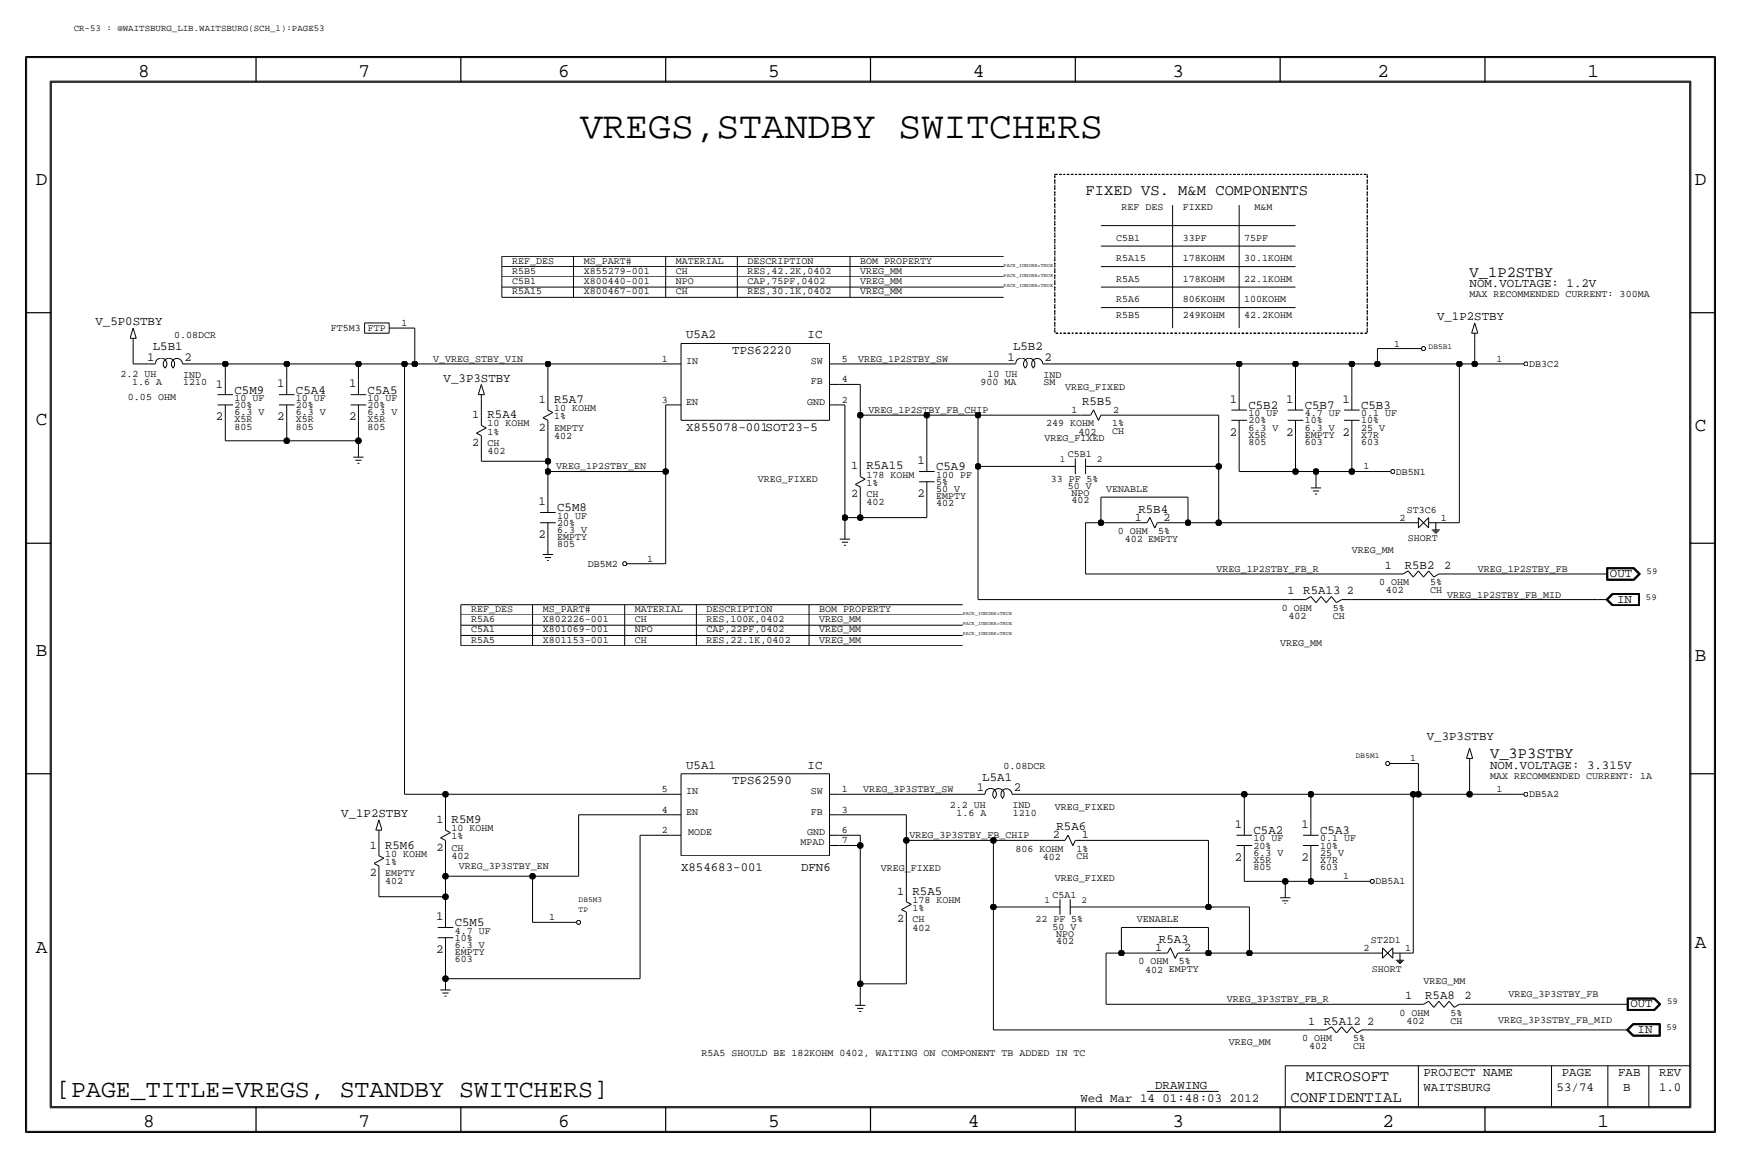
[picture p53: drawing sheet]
<svg xmlns="http://www.w3.org/2000/svg" width="432mm" height="287mm" viewBox="0 0 432 287" stroke-linecap="round" stroke-linejoin="round" font-family="sans-serif">
<defs><g id="words">
<text font-size="9.4" x="143.9" y="34.2">VREGS,STANDBY SWITCHERS</text>
<text font-size="6.2" x="14" y="271.8">[PAGE_TITLE=VREGS, STANDBY SWITCHERS]</text>
<g font-size="4.8">
<text x="34.3" y="19.1">8</text>
<text x="88.9" y="19.1">7</text>
<text x="138.4" y="19.1">6</text>
<text x="190.5" y="19.1">5</text>
<text x="241.3" y="19.1">4</text>
<text x="290.8" y="19.1">3</text>
<text x="341.6" y="19.1">2</text>
<text x="393.7" y="19.1">1</text>
<text x="8.9" y="45.8">D</text>
<text x="420.4" y="45.8">D</text>
<text x="8.9" y="105.5">C</text>
<text x="420.4" y="106.7">C</text>
<text x="8.9" y="162.6">B</text>
<text x="420.4" y="163.9">B</text>
<text x="8.9" y="236.3">A</text>
<text x="420.4" y="235">A</text>
<text x="35.5" y="279.4">8</text>
<text x="88.9" y="279.4">7</text>
<text x="138.4" y="279.4">6</text>
<text x="190.5" y="279.4">5</text>
<text x="240" y="279.4">4</text>
<text x="290.8" y="279.4">3</text>
<text x="342.9" y="279.4">2</text>
<text x="396.2" y="279.4">1</text>
</g>
<g font-size="3.8">
<text x="269.2" y="48.3">FIXED VS. M&amp;M COMPONENTS</text>
<text x="364.5" y="68.6">V_1P2STBY</text>
<text x="369.6" y="188">V_3P3STBY</text>
<text x="323.9" y="268">MICROSOFT</text>
<text x="320" y="273.1">CONFIDENTIAL</text>
</g>
<g font-size="3.1">
<text x="364.5" y="71.2">NOM.VOLTAGE: 1.2V</text>
<text x="23.7" y="80.7">V_5P0STBY</text>
<text x="170.2" y="83.9">U5A2</text>
<text x="200.3" y="83.9">IC</text>
<text x="356.4" y="79.4">V_1P2STBY</text>
<text x="36.5" y="89.5">1</text>
<text x="37.9" y="86.8">L5B1</text>
<text x="45.7" y="89.5">2</text>
<text x="181.6" y="87.7">TPS62220</text>
<text x="249.9" y="89.5">1</text>
<text x="251.3" y="86.8">L5B2</text>
<text x="259.1" y="89.5">2</text>
<text x="110" y="94.6">V_3P3STBY</text>
<text x="53.5" y="96.1">1</text>
<text x="58.2" y="97.6">C5M9</text>
<text x="68.8" y="96.1">1</text>
<text x="73.4" y="97.6">C5A4</text>
<text x="86.6" y="96.1">1</text>
<text x="91.2" y="97.6">C5A5</text>
<text x="137.4" y="99.9">R5A7</text>
<text x="268.4" y="100.4">R5B5</text>
<text x="305" y="99.9">1</text>
<text x="309.6" y="101.4">C5B2</text>
<text x="319" y="99.9">1</text>
<text x="323.6" y="101.4">C5B7</text>
<text x="332.9" y="99.9">1</text>
<text x="337.6" y="101.4">C5B3</text>
<text x="53.5" y="104.2">2</text>
<text x="68.8" y="104.2">2</text>
<text x="86.6" y="104.2">2</text>
<text x="120.9" y="103.7">R5A4</text>
<text x="170.2" y="106.7">X855078-001SOT23-5</text>
<text x="332.9" y="108">2</text>
<text x="305" y="108">2</text>
<text x="319" y="108">2</text>
<text x="214.9" y="116.4">R5A15</text>
<text x="227.5" y="115.1">1</text>
<text x="232.2" y="116.6">C5A9</text>
<text x="133.6" y="125.3">1</text>
<text x="227.5" y="123.2">2</text>
<text x="138.2" y="126.8">C5M8</text>
<text x="282.3" y="127.1">R5B4</text>
<text x="133.6" y="133.4">2</text>
<text x="348.4" y="141">R5B2</text>
<text x="399.3" y="143.1">OUT</text>
<text x="401.1" y="149.4">IN</text>
<text x="353.9" y="183.5">V_3P3STBY</text>
<text x="170.2" y="190.6">U5A1</text>
<text x="200.3" y="190.6">IC</text>
<text x="369.6" y="190.6">NOM.VOLTAGE: 3.315V</text>
<text x="181.6" y="194.4">TPS62590</text>
<text x="242.3" y="196.1">1</text>
<text x="243.6" y="193.5">L5A1</text>
<text x="251.5" y="196.1">2</text>
<text x="84.6" y="202.6">V_1P2STBY</text>
<text x="112" y="204">R5M9</text>
<text x="262" y="205.8">R5A6</text>
<text x="306.3" y="205.3">1</text>
<text x="310.9" y="206.8">C5A2</text>
<text x="322.8" y="205.3">1</text>
<text x="327.4" y="206.8">C5A3</text>
<text x="95.5" y="210.4">R5M6</text>
<text x="168.9" y="216">X854683-001</text>
<text x="198.7" y="216">DFN6</text>
<text x="306.3" y="213.4">2</text>
<text x="322.8" y="213.4">2</text>
<text x="226.3" y="221.8">R5A5</text>
<text x="108.2" y="228.1">1</text>
<text x="112.8" y="229.7">C5M5</text>
<text x="287.4" y="233.7">R5A3</text>
<text x="108.2" y="236.3">2</text>
<text x="353.5" y="247.7">R5A8</text>
<text x="404.4" y="249.7">OUT</text>
<text x="406.1" y="256.1">IN</text>
<text x="353.1" y="266.8">PROJECT NAME</text>
<text x="387.3" y="266.8">PAGE</text>
<text x="401.3" y="266.8">FAB</text>
<text x="411.5" y="266.8">REV</text>
<text x="268" y="273.1">Wed Mar 14 01:48:03 2012</text>
<text x="286.5" y="270.1">DRAWING</text>
<text x="353.1" y="270.6">WAITSBURG</text>
<text x="386.1" y="270.6">53/74</text>
<text x="402.6" y="270.6">B</text>
<text x="411.5" y="270.6">1.0</text>
</g>
<g font-size="2.9">
<text x="133.7" y="99.9">1</text>
<text x="117.1" y="103.7">1</text>
<text x="133.7" y="106.7">2</text>
<text x="117.1" y="110.5">2</text>
<text x="211.1" y="116.4">1</text>
<text x="211.1" y="123.2">2</text>
<text x="281.4" y="129.1">1</text>
<text x="288.6" y="129.1">2</text>
<text x="343.5" y="141">1</text>
<text x="358.1" y="141">2</text>
<text x="319.3" y="147.4">1 R5A13</text>
<text x="334" y="147.4">2</text>
<text x="108.3" y="204">1</text>
<text x="261.1" y="207.8">2</text>
<text x="268.3" y="207.8">1</text>
<text x="91.7" y="210.4">1</text>
<text x="108.3" y="210.9">2</text>
<text x="91.7" y="217.2">2</text>
<text x="222.6" y="221.8">1</text>
<text x="222.6" y="228.7">2</text>
<text x="286.5" y="235.8">1</text>
<text x="293.7" y="235.8">2</text>
<text x="348.5" y="247.7">1</text>
<text x="363.2" y="247.7">2</text>
<text x="324.4" y="254.1">1 R5A12</text>
<text x="339.1" y="254.1">2</text>
</g>
<g font-size="2.5">
<text x="278.1" y="52.1">REF DES</text>
<text x="293.4" y="52.1">FIXED</text>
<text x="311.1" y="52.1">M&amp;M</text>
<text x="276.9" y="59.7">C5B1</text>
<text x="293.4" y="59.7">33PF</text>
<text x="308.6" y="59.7">75PF</text>
<text x="127" y="65.3">REF_DES</text>
<text x="144.8" y="65.3">MS_PART#</text>
<text x="167.6" y="65.3">MATERIAL</text>
<text x="185.4" y="65.3">DESCRIPTION</text>
<text x="213.4" y="65.3">BOM PROPERTY</text>
<text x="276.9" y="64.8">R5A15</text>
<text x="293.4" y="64.8">178KOHM</text>
<text x="308.6" y="64.8">30.1KOHM</text>
<text x="127" y="70.4">C5B1</text>
<text x="127" y="67.9">R5B5</text>
<text x="144.8" y="70.4">X800440-001</text>
<text x="144.8" y="67.9">X855279-001</text>
<text x="167.6" y="70.4">NPO</text>
<text x="167.6" y="67.9">CH</text>
<text x="185.4" y="70.4">CAP,75PF,0402</text>
<text x="185.4" y="67.9">RES,42.2K,0402</text>
<text x="213.4" y="67.9">VREG_MM</text>
<text x="213.4" y="70.4">VREG_MM</text>
<text x="276.9" y="69.9">R5A5</text>
<text x="293.4" y="69.9">178KOHM</text>
<text x="308.6" y="69.9">22.1KOHM</text>
<text x="127" y="72.9">R5A15</text>
<text x="144.8" y="72.9">X800467-001</text>
<text x="167.6" y="72.9">CH</text>
<text x="185.4" y="72.9">RES,30.1K,0402</text>
<text x="213.4" y="72.9">VREG_MM</text>
<text x="276.9" y="75">R5A6</text>
<text x="293.4" y="75">806KOHM</text>
<text x="308.6" y="75">100KOHM</text>
<text x="364.5" y="73.7">MAX RECOMMENDED CURRENT: 300MA</text>
<text x="43.2" y="83.9">0.08DCR</text>
<text x="82" y="82.1">FT5M3</text>
<text x="91.2" y="82.1">FTP</text>
<text x="99.6" y="80.8">1</text>
<text x="276.9" y="78.8">R5B5</text>
<text x="293.4" y="78.8">249KOHM</text>
<text x="308.6" y="78.8">42.2KOHM</text>
<text x="107.4" y="89.7">V_VREG_STBY_VIN</text>
<text x="164.2" y="89.7">1</text>
<text x="208.8" y="89.7">5</text>
<text x="212.9" y="89.7">VREG_1P2STBY_SW</text>
<text x="345.8" y="85.9">1</text>
<text x="371.2" y="89.7">1</text>
<text x="29.9" y="93.5">2.2 UH</text>
<text x="32.8" y="95.6">1.6 A</text>
<text x="45.4" y="93.6">IND</text>
<text x="45.5" y="95.6">1210</text>
<text x="170.2" y="90.2">IN</text>
<text x="201.1" y="95.3">FB</text>
<text x="201.1" y="90.2">SW</text>
<text x="208.8" y="94.8">4</text>
<text x="243.2" y="95.6">900 MA</text>
<text x="244.9" y="93.5">10 UH</text>
<text x="258.8" y="93.6">IND</text>
<text x="258.8" y="95.6">SM</text>
<text x="379.2" y="91">DB3C2</text>
<text x="31.7" y="99.1">0.05 OHM</text>
<text x="58.2" y="101.1">20%</text>
<text x="58.2" y="99.4">10 UF</text>
<text x="73.4" y="101.1">20%</text>
<text x="73.4" y="99.4">10 UF</text>
<text x="91.2" y="101.1">20%</text>
<text x="91.2" y="99.4">10 UF</text>
<text x="137.4" y="101.9">10 KOHM</text>
<text x="164.2" y="99.9">3</text>
<text x="170.2" y="100.4">EN</text>
<text x="200.2" y="100.4">GND</text>
<text x="208.8" y="99.9">2</text>
<text x="264.2" y="96.6">VREG_FIXED</text>
<text x="58.2" y="104.7">X5R</text>
<text x="58.2" y="106.5">805</text>
<text x="58.2" y="102.9">6.3 V</text>
<text x="73.4" y="104.7">X5R</text>
<text x="73.4" y="102.9">6.3 V</text>
<text x="73.4" y="106.5">805</text>
<text x="91.2" y="102.9">6.3 V</text>
<text x="91.2" y="104.7">X5R</text>
<text x="91.2" y="106.5">805</text>
<text x="120.9" y="107.7">1%</text>
<text x="120.9" y="105.7">10 KOHM</text>
<text x="137.4" y="106.7">EMPTY</text>
<text x="137.4" y="103.9">1%</text>
<text x="215.4" y="102.4">VREG_1P2STBY_FB_CHIP</text>
<text x="259.5" y="105.7">249 KOHM</text>
<text x="265.8" y="102.4">1</text>
<text x="267.5" y="107.7">402</text>
<text x="275.8" y="105.7">1%</text>
<text x="275.8" y="107.6">CH</text>
<text x="276.1" y="102.4">2</text>
<text x="309.6" y="103.2">10 UF</text>
<text x="309.6" y="105">20%</text>
<text x="309.6" y="106.7">6.3 V</text>
<text x="323.6" y="106.7">6.3 V</text>
<text x="323.6" y="103.2">4.7 UF</text>
<text x="323.6" y="105">10%</text>
<text x="337.6" y="103.2">0.1 UF</text>
<text x="337.6" y="106.7">25 V</text>
<text x="337.6" y="105">10%</text>
<text x="120.9" y="110.5">CH</text>
<text x="120.9" y="112.6">402</text>
<text x="137.4" y="108.8">402</text>
<text x="259.1" y="109.3">VREG_FIXED</text>
<text x="264.9" y="113.3">C5B1</text>
<text x="309.6" y="108.5">X5R</text>
<text x="309.6" y="110.3">805</text>
<text x="323.6" y="108.5">EMPTY</text>
<text x="323.6" y="110.3">603</text>
<text x="337.6" y="110.3">603</text>
<text x="337.6" y="108.5">X7R</text>
<text x="137.9" y="116.4">VREG_1P2STBY_EN</text>
<text x="188" y="119.4">VREG_FIXED</text>
<text x="214.9" y="118.4">178 KOHM</text>
<text x="232.2" y="118.4">100 PF</text>
<text x="260.6" y="119.4">33 PF 5%</text>
<text x="338.2" y="116.4">1</text>
<text x="346.2" y="117.7">DB5N1</text>
<text x="214.9" y="120.4">1%</text>
<text x="214.9" y="123.2">CH</text>
<text x="214.9" y="125.3">402</text>
<text x="232.2" y="122">50 V</text>
<text x="232.2" y="120.2">5%</text>
<text x="232.2" y="123.7">EMPTY</text>
<text x="232.2" y="125.5">402</text>
<text x="264.9" y="121.2">50 V</text>
<text x="265.7" y="123">NPO</text>
<text x="265.7" y="124.8">402</text>
<text x="274.3" y="122">VENABLE</text>
<text x="138.2" y="130.4">20%</text>
<text x="138.2" y="128.6">10 UF</text>
<text x="347.1" y="129.1">2</text>
<text x="348.9" y="127.1">ST3C6</text>
<text x="357.4" y="129.1">1</text>
<text x="138.2" y="133.9">EMPTY</text>
<text x="138.2" y="135.7">805</text>
<text x="138.2" y="132.1">6.3 V</text>
<text x="277.3" y="132.4">0 OHM</text>
<text x="278.9" y="134.4">402 EMPTY</text>
<text x="287.3" y="132.4">5%</text>
<text x="335.3" y="137.2">VREG_MM</text>
<text x="349.1" y="134.2">SHORT</text>
<text x="145.8" y="140.5">DB5M2</text>
<text x="160.5" y="139.2">1</text>
<text x="301.8" y="141.8">VREG_1P2STBY_FB_R</text>
<text x="366.5" y="141.8">VREG_1P2STBY_FB</text>
<text x="342" y="145.1">0 OHM</text>
<text x="343.7" y="147.1">402</text>
<text x="354.7" y="147.1">CH</text>
<text x="354.7" y="145.1">5%</text>
<text x="358.9" y="148.1">VREG_1P2STBY_FB_MID</text>
<text x="116.8" y="154.2">R5A6</text>
<text x="116.8" y="151.7">REF_DES</text>
<text x="134.6" y="154.2">X802226-001</text>
<text x="134.6" y="151.7">MS_PART#</text>
<text x="157.5" y="154.2">CH</text>
<text x="157.5" y="151.7">MATERIAL</text>
<text x="175.3" y="154.2">RES,100K,0402</text>
<text x="175.3" y="151.7">DESCRIPTION</text>
<text x="203.2" y="151.7">BOM PROPERTY</text>
<text x="203.2" y="154.2">VREG_MM</text>
<text x="317.9" y="151.4">0 OHM</text>
<text x="319.6" y="153.5">402</text>
<text x="330.6" y="151.4">5%</text>
<text x="330.6" y="153.5">CH</text>
<text x="116.8" y="156.8">C5A1</text>
<text x="116.8" y="159.3">R5A5</text>
<text x="134.6" y="156.8">X801069-001</text>
<text x="134.6" y="159.3">X801153-001</text>
<text x="157.5" y="156.8">NPO</text>
<text x="157.5" y="159.3">CH</text>
<text x="175.3" y="156.8">CAP,22PF,0402</text>
<text x="175.3" y="159.3">RES,22.1K,0402</text>
<text x="203.2" y="156.8">VREG_MM</text>
<text x="203.2" y="159.3">VREG_MM</text>
<text x="317.5" y="160.1">VREG_MM</text>
<text x="248.9" y="190.6">0.08DCR</text>
<text x="349.8" y="188.8">1</text>
<text x="164.2" y="196.4">5</text>
<text x="170.2" y="196.9">IN</text>
<text x="201.1" y="196.9">SW</text>
<text x="208.8" y="196.4">1</text>
<text x="214.1" y="196.4">VREG_3P3STBY_SW</text>
<text x="369.6" y="193.1">MAX RECOMMENDED CURRENT: 1A</text>
<text x="371.2" y="196.4">1</text>
<text x="379.2" y="197.7">DB5A2</text>
<text x="164.2" y="201.5">4</text>
<text x="170.2" y="202">EN</text>
<text x="201.1" y="202">FB</text>
<text x="208.8" y="201.5">3</text>
<text x="235.6" y="200.2">2.2 UH</text>
<text x="237.2" y="202.2">1.6 A</text>
<text x="251.2" y="200.3">IND</text>
<text x="251.2" y="202.2">1210</text>
<text x="261.6" y="200.7">VREG_FIXED</text>
<text x="112" y="208.1">1%</text>
<text x="112" y="206">10 KOHM</text>
<text x="164.2" y="206.6">2</text>
<text x="170.7" y="207.1">MODE</text>
<text x="198.5" y="209.6">MPAD</text>
<text x="200.2" y="207.1">GND</text>
<text x="208.8" y="209.1">7</text>
<text x="208.8" y="206.6">6</text>
<text x="225.6" y="207.8">VREG_3P3STBY_FB_CHIP</text>
<text x="310.9" y="208.6">10 UF</text>
<text x="327.4" y="208.6">0.1 UF</text>
<text x="95.5" y="214.4">1%</text>
<text x="95.5" y="212.4">10 KOHM</text>
<text x="112" y="210.9">CH</text>
<text x="112" y="212.9">402</text>
<text x="113.8" y="215.4">VREG_3P3STBY_EN</text>
<text x="218.4" y="216">VREG_FIXED</text>
<text x="251.9" y="211.1">806 KOHM</text>
<text x="258.6" y="213.2">402</text>
<text x="267" y="213.1">CH</text>
<text x="267" y="211.1">1%</text>
<text x="310.9" y="215.7">805</text>
<text x="310.9" y="213.9">X5R</text>
<text x="310.9" y="212.1">6.3 V</text>
<text x="310.9" y="210.4">20%</text>
<text x="327.4" y="213.9">X7R</text>
<text x="327.4" y="215.7">603</text>
<text x="327.4" y="210.4">10%</text>
<text x="327.4" y="212.1">25 V</text>
<text x="95.5" y="219.3">402</text>
<text x="95.5" y="217.2">EMPTY</text>
<text x="261.6" y="218.5">VREG_FIXED</text>
<text x="333.1" y="218">1</text>
<text x="341.1" y="219.3">DB5A1</text>
<text x="226.3" y="223.8">178 KOHM</text>
<text x="226.3" y="225.9">1%</text>
<text x="261.1" y="222.6">C5A1</text>
<text x="112.8" y="233.2">10%</text>
<text x="112.8" y="231.4">4.7 UF</text>
<text x="136.2" y="228.1">1</text>
<text x="226.3" y="228.7">CH</text>
<text x="226.3" y="230.7">402</text>
<text x="256.8" y="228.7">22 PF 5%</text>
<text x="261.1" y="230.4">50 V</text>
<text x="261.9" y="232.2">NPO</text>
<text x="261.9" y="234">402</text>
<text x="281.9" y="228.7">VENABLE</text>
<text x="340" y="233.7">ST2D1</text>
<text x="112.8" y="236.8">EMPTY</text>
<text x="112.8" y="238.6">603</text>
<text x="112.8" y="235">6.3 V</text>
<text x="282.3" y="239.1">0 OHM</text>
<text x="292.4" y="239.1">5%</text>
<text x="338.2" y="235.8">2</text>
<text x="348.5" y="235.8">1</text>
<text x="284" y="241.1">402 EMPTY</text>
<text x="340.3" y="240.8">SHORT</text>
<text x="353.1" y="243.9">VREG_MM</text>
<text x="304.3" y="248.5">VREG_3P3STBY_FB_R</text>
<text x="347.1" y="251.8">0 OHM</text>
<text x="359.8" y="251.8">5%</text>
<text x="374.1" y="247.2">VREG_3P3STBY_FB</text>
<text x="348.8" y="253.8">402</text>
<text x="359.8" y="253.8">CH</text>
<text x="371.6" y="253.5">VREG_3P3STBY_FB_MID</text>
<text x="174" y="261.7">R5A5 SHOULD BE 182KOHM 0402, WAITING ON COMPONENT TB ADDED IN TC</text>
<text x="304.8" y="259.1">VREG_MM</text>
<text x="323" y="258.1">0 OHM</text>
<text x="324.7" y="260.1">402</text>
<text x="335.6" y="260.1">CH</text>
<text x="335.6" y="258.1">5%</text>
</g>
<g font-size="2.3">
<text x="18.3" y="7.7">CR-53 : @WAITSBURG_LIB.WAITSBURG(SCH_1):PAGE53</text>
<text x="262.8" y="114.6">1</text>
<text x="272" y="114.6">2</text>
<text x="408.4" y="142.3">59</text>
<text x="408.2" y="148.6">59</text>
<text x="259" y="223.8">1</text>
<text x="268.2" y="223.8">2</text>
<text x="413.5" y="249">59</text>
<text x="413.3" y="255.3">59</text>
</g>
<g font-size="2">
<text x="354.3" y="86.4">DB5B1</text>
<text x="336.3" y="188">DB5M1</text>
<text x="143.5" y="223.6">DB5M3</text>
<text x="143.5" y="226.1">TP</text>
</g>
<g font-size="1.3">
<text x="248.9" y="71.2">PACK_IGNORE=TRUE</text>
<text x="248.9" y="68.6">PACK_IGNORE=TRUE</text>
<text x="248.9" y="66.1">PACK_IGNORE=TRUE</text>
<text x="238.8" y="155">PACK_IGNORE=TRUE</text>
<text x="238.8" y="152.5">PACK_IGNORE=TRUE</text>
<text x="238.8" y="157.5">PACK_IGNORE=TRUE</text>
</g>
</g></defs>
<g fill="none" stroke="#000" stroke-width=".25">
<path d="M6.6 14.3h418.6zM6.6 14.3v266.2zM425.2 14.3v266.2zM12.4 20.1v254.5zM12.4 20.1h407zM419.4 20.1v254.5zM273 55.9h48.3zM290.8 50.9v30.4zM307.3 50.9v30.4zM124.5 63.6h124.4zM124.5 66.1h124.4zM124.5 63.6v2.5z"/>
<path d="M124.5 71.2v2.5zM124.5 73.7h124.4zM124.5 68.6v2.6zM124.5 71.2h124.4zM124.5 66.1v2.5zM124.5 68.6h124.4zM142.2 63.6v2.5zM142.2 71.2v2.5zM142.2 68.6v2.6zM142.2 66.1v2.5zM165.1 63.6v2.5zM165.1 71.2v2.5z"/>
<path d="M165.1 68.6v2.6zM165.1 66.1v2.5zM182.9 63.6v2.5zM182.9 71.2v2.5zM182.9 68.6v2.6zM182.9 66.1v2.5zM210.8 63.6v2.5zM210.8 71.2v2.5zM210.8 68.6v2.6zM210.8 66.1v2.5zM273 76.3h48.3zM273 71.2h48.3z"/>
<path d="M273 66.1h48.3zM273 61h48.3zM32.3 83.9h1.5zM33 83.9v1.2zM33 81.3l-.7 2.6zM33 81.3l.8 2.6zM33 85.1v5.1zM33 90.2h3.8zM36.8 90.2h1.8zM38.6 90.2a1.42 1.42 0 0 1 2-1.3 1.42 1.42 0 0 1 .3 2.4M40.9 91.2a1.42 1.42 0 0 1 0-2 1.42 1.42 0 0 1 2 0 1.42 1.42 0 0 1 0 2M45.3 90.2h1.7z"/>
<path d="M45.3 90.2a1.38 1.38 0 0 0-2-1.2 1.38 1.38 0 0 0-.3 2.3M47 90.2h8.9zM53.9 97.8h3.9zM55.9 90.2v3.8zM55.9 94v3.8zM55.9 90.2h15.2zM69.2 97.8h3.9zM71.1 94v3.8zM71.1 90.2h17.8zM71.1 90.2v3.8zM87 97.8h3.8zM88.9 90.2h11.4z"/>
<path d="M88.9 90.2v3.8zM88.9 94v3.8zM90.4 82.6h6.1zM90.4 80.1v2.5zM90.4 80.1h6.1zM96.5 81.3h2.6zM96.5 80.1v2.5zM99.1 81.3h3.8zM100.3 90.2v106.7zM100.3 90.2h2.6zM102.9 81.3v8.9zM102.9 90.2h33z"/>
<path d="M118.6 97.8h1.5zM119.4 97.8v1.3zM119.4 95.3l-.8 2.5zM119.4 95.3l.7 2.5zM119.4 99.1v3.8zM135.9 99.1v2.6zM135.9 90.2h30.5zM135.9 90.2v8.9zM166.4 90.2h2.5zM168.9 85.1v19.1zM168.9 85.1h36.8zM205.7 85.1v19.1z"/>
<path d="M205.7 95.3h2.6zM205.7 90.2h2.6zM208.3 95.3h5.1zM208.3 90.2h41.9zM213.4 95.3v7.6zM250.2 90.2h1.7zM251.9 90.2a1.42 1.42 0 0 1 2-1.3 1.42 1.42 0 0 1 .4 2.4M254.3 91.2a1.42 1.42 0 0 1-.1-2 1.42 1.42 0 0 1 2 0 1.42 1.42 0 0 1 0 2M258.6 90.2h1.8zM258.6 90.2a1.38 1.38 0 0 0-1.9-1.2 1.38 1.38 0 0 0-.4 2.3M260.3 90.2h47zM307.3 97.8v3.9z"/>
<path d="M307.3 90.2h14zM307.3 90.2v7.6zM321.3 90.2h14zM321.3 90.2v7.6zM321.3 97.8v3.9zM335.3 97.8v3.9zM335.3 90.2h6.3zM335.3 90.2v7.6zM341.6 90.2h20.4zM341.6 86.4v3.8zM341.6 86.4h6.4zM347.9 86.4h4.6z"/>
<path d="M361.9 90.2h3.9zM361.9 90.2v39.4zM365 82.6h1.5zM365.8 82.6v1.3zM365.8 80.1l-.8 2.5zM365.8 80.1l.7 2.5zM365.8 90.2h7.6zM365.8 83.9v6.3zM373.3 90.2h4.6zM53.9 100.4h3.9zM55.9 109.3h15.2zM55.9 104.2v5.1z"/>
<path d="M55.9 100.4v3.8zM69.2 100.4h3.9zM71.1 100.4v3.8zM71.1 109.3h17.8zM71.1 104.2v5.1zM87 100.4h3.8zM87.6 113.3h2.6zM88.1 114.1h1.6zM88.6 114.9h.6zM88.9 111.8v1.5zM88.9 109.3v2.5zM88.9 104.2v5.1z"/>
<path d="M88.9 100.4v3.8zM118.2 107.4l2.4-1.3zM118.2 107.4l1.2 .6zM119.4 114.4h16.5zM119.4 110.5v3.9zM119.4 102.9v2.6zM119.4 108v2.5zM119.4 105.5l1.2 .6zM134.7 103.6l2.4-1.3zM134.7 103.6l1.2 .6zM135.9 104.2v2.5zM135.9 101.7l1.2 .6z"/>
<path d="M135.9 116.9h29.2zM135.9 116.9v6.3zM135.9 114.4v2.5zM135.9 106.7v7.7zM165.1 116.9v22.9zM165.1 100.4h1.3zM165.1 100.4v16.5zM166.4 100.4h2.5zM168.9 104.2h36.8zM205.7 100.4h2.6zM208.3 100.4h1.2zM209.5 100.4v27.9z"/>
<path d="M213.4 102.9v12.7zM213.4 102.9h16.5zM213.4 115.6v2.6zM213.4 118.2l1.2 .6zM227.9 116.9h3.9zM227.9 119.4h3.9zM229.9 102.9h12.7zM229.9 102.9v10.2zM229.9 113.1v3.8zM229.9 119.4v3.8zM242.6 102.9h25.4zM242.6 115.6v33z"/>
<path d="M242.6 102.9v12.7zM242.6 115.6h20.3zM262.9 115.6h3.8zM266.7 113.7v3.9zM268 102.9h2.5zM269.2 115.6h3.9zM269.2 113.7v3.9zM271.2 101.6l1.2 2.6zM271.2 101.6l-.7 1.3zM273 102.9l-.6 1.3zM273 102.9h2.6zM273 115.6h29.3z"/>
<path d="M275.6 102.9h26.7zM302.3 102.9v12.7zM302.3 115.6v14zM305.4 101.7h3.9zM305.4 104.2h3.9zM307.3 104.2v3.8zM307.3 116.9h14zM307.3 108v8.9zM319.4 101.7h3.8zM319.4 104.2h3.8zM321.3 116.9h5.1zM321.3 108v8.9z"/>
<path d="M321.3 104.2v3.8zM326.4 119.4v1.6zM326.4 116.9h8.9zM326.4 116.9v2.5zM333.3 101.7h3.9zM333.3 104.2h3.9zM335.3 104.2v3.8zM335.3 116.9h5.1zM335.3 108v8.9zM340.3 116.9h4.6zM134 127.1h3.8zM134 129.6h3.8z"/>
<path d="M134.6 137.5h2.6zM135.1 138.2h1.6zM135.6 139h.5zM135.9 135.9v1.6zM135.9 123.2v3.9zM135.9 129.6v3.8zM135.9 133.4v2.5zM155.5 139.8h4.6zM160 139.8h5.1zM208.3 133.7h2.5zM208.8 134.4h1.5zM209.3 135.2h.5z"/>
<path d="M209.5 128.3h3.9zM209.5 128.3v3.8zM209.6 132.1v1.6zM212.1 120.1l2.5-1.3zM212.1 120.1l1.3 .6zM213.4 128.3h16.5zM213.4 123.2v5.1zM213.4 120.7v2.5zM229.9 123.2v5.1zM269.2 129.6h3.8zM269.2 129.6v12.7zM273 123.2v6.4z"/>
<path d="M273 129.6h8.9zM273.1 123.2h21.5zM281.9 129.6h2.6zM285.2 128.3l1.2 2.6zM285.2 128.3l-.7 1.3zM287 129.6l-.6 1.3zM287 129.6h2.6zM289.6 129.6h5zM294.6 129.6h7.7zM294.6 123.2v6.4zM302.3 129.6h46.9zM325.1 121h2.6z"/>
<path d="M325.6 121.7h1.6zM326.1 122.5h.5zM349.2 129.6h2.6zM351.8 130.9l2.5-2.6zM351.8 128.3l2.5 2.6zM351.8 128.3v2.6zM354.3 128.3v2.6zM354.3 129.6h2.6zM355.1 131.4h2zM355.3 131.6h1.6zM355.6 131.9h1zM355.9 132.1h.5z"/>
<path d="M356.1 129.6v1.8zM356.9 129.6h5zM114.3 149.9v2.6zM114.3 157.5v2.6zM114.3 155v2.5zM114.3 152.5v2.5zM114.3 149.9h124.5zM114.3 152.5h124.5zM114.3 157.5h124.5zM114.3 155h124.5zM132.1 149.9v2.6zM132.1 157.5v2.6z"/>
<path d="M132.1 155v2.5zM132.1 152.5v2.5zM154.9 149.9v2.6zM154.9 157.5v2.6zM154.9 155v2.5zM154.9 152.5v2.5zM172.7 149.9v2.6zM172.7 157.5v2.6zM172.7 155v2.5zM172.7 152.5v2.5zM200.7 149.9v2.6zM200.7 157.5v2.6z"/>
<path d="M200.7 155v2.5zM200.7 152.5v2.5zM242.6 148.6h77.4zM269.2 142.3h75zM320 148.6h3.9zM323.9 148.6l1.2-.7zM325.1 147.9l1.3 1.5zM327.7 147.9l-1.3 1.5zM327.7 147.9l1.2 1.5zM330.2 147.9l-1.3 1.5zM330.2 147.9l1.3 1.5zM331.5 149.4l1.2-.8z"/>
<path d="M332.7 148.6h2.6zM335.3 148.6h60.9zM344.2 142.3h3.8zM348 142.3l1.2-.8zM349.2 141.5l1.3 1.6zM351.8 141.5l-1.3 1.6zM351.8 141.5l1.3 1.6zM354.3 141.5l-1.2 1.6zM354.3 141.5l1.3 1.6zM355.6 143.1l1.3-.8zM356.9 142.3h2.5zM359.4 142.3h36.8z"/>
<path d="M396.2 148.6h2.6zM396.2 142.3h2.6zM398.3 148.6l1.6-1.5zM398.3 148.6l1.6 1.6zM398.5 148.6l1.4-1.4zM398.5 148.6l1.4 1.5zM398.5 143.9h6.8zM398.5 140.7v3.2zM398.5 140.7h6.8zM398.6 140.8v3zM398.6 143.8h6.6zM398.6 140.8h6.6z"/>
<path d="M398.6 148.6l1.4 1.4zM398.6 148.6l1.4-1.3zM398.7 140.9v2.8zM398.7 143.7h6.5zM398.7 140.9h6.5zM398.8 148.6l1.2-1.2zM398.8 141v2.6zM398.8 143.6h6.3zM398.8 148.6l1.2 1.3zM398.8 141h6.3zM399.9 147.1h6.8zM399.9 150.2h6.8z"/>
<path d="M399.9 150.1h6.7zM399.9 147.2h6.7zM400 147.3h6.5zM400 150h6.5zM400 149.9h6.4zM400 147.4h6.4zM405.1 141l1.3 1.3zM405.1 143.6l1.3-1.3zM405.2 143.7l1.4-1.4zM405.2 140.9l1.4 1.4zM405.2 140.8l1.5 1.5zM405.2 143.8l1.5-1.5z"/>
<path d="M405.3 143.9l1.6-1.6zM405.3 140.7l1.6 1.6zM406.4 147.4v2.5zM406.5 147.3v2.7zM406.6 147.2v2.9zM406.7 147.1v3.1zM114.3 160.1h124.5zM100.3 196.9h10.2zM110.5 196.9h55.9zM110.5 196.9v6.4zM166.4 196.9h2.5zM168.9 191.8v20.3z"/>
<path d="M168.9 191.8h36.8zM205.7 191.8v20.3zM205.7 196.9h2.6zM208.3 196.9h34.3zM242.6 196.9h1.7zM244.3 196.9a1.42 1.42 0 0 1 2-1.3 1.42 1.42 0 0 1 .3 2.4M246.6 197.9a1.42 1.42 0 0 1 0-2 1.42 1.42 0 0 1 2 0 1.42 1.42 0 0 1 0 2M251 196.9h1.7zM251 196.9a1.38 1.38 0 0 0-2-1.2 1.38 1.38 0 0 0-.3 2.3M252.7 196.9h55.9zM308.6 196.9h16.5zM308.6 196.9v6.4z"/>
<path d="M325.1 196.9h25.4zM325.1 196.9v6.4zM344.7 189.3h4.6zM349.2 189.3h2.6zM350.5 196.9v39.4zM350.5 196.9h1.3zM351.8 196.9h12.7zM351.8 189.3v7.6zM363.7 188h1.6zM364.5 189.3v7.6zM364.5 196.9h8.9zM364.5 188v1.3z"/>
<path d="M364.5 185.5l-.8 2.5zM364.5 185.5l.8 2.5zM373.3 196.9h4.6zM92.8 214.1l2.4-1.3zM92.8 214.1l1.2 .6zM93.2 205.8h1.5zM94 205.8v1.3zM94 203.3l-.8 2.5zM94 203.3l.7 2.5zM94 207.1v2.5zM94 217.2v5.1zM94 209.6v2.5z"/>
<path d="M94 214.7v2.5zM94 212.1l1.2 .7zM109.3 207.7l2.4-1.3zM109.3 207.7l1.2 .6zM110.5 203.3v2.5zM110.5 208.3v2.6zM110.5 205.8l1.2 .6zM110.5 217.2h21.6zM110.5 210.9v6.3zM110.5 217.2v5.1zM132.1 217.2v11.5zM132.1 217.2h11.4z"/>
<path d="M143.5 202h22.9zM143.5 202v15.2zM158.7 207.1v35.5zM158.7 207.1h7.7zM166.4 202h2.5zM166.4 207.1h2.5zM168.9 212.1h36.8zM205.7 209.6h2.6zM205.7 207.1h2.6zM205.7 202h2.6zM208.3 202h16.5zM208.3 209.6h5.1z"/>
<path d="M208.3 207.1h5.1zM213.4 209.6v34.3zM213.4 207.1v2.5zM224.8 202v6.3zM224.8 208.3h21.6zM224.8 208.3v12.7zM246.4 208.3v16.5zM246.4 208.3h15.2zM261.6 208.3h2.6zM264.9 207l1.2 2.7zM264.9 207l-.7 1.3zM266.7 208.3l-.6 1.4z"/>
<path d="M266.7 208.3h2.5zM269.2 208.3h30.5zM299.7 208.3v16.5zM306.7 207.1h3.8zM306.7 209.6h3.8zM308.6 218.5h10.2zM308.6 213.4v5.1zM308.6 203.3v3.8zM308.6 209.6v3.8zM318.8 218.5v2.5zM318.8 218.5h6.3zM323.2 207.1h3.9z"/>
<path d="M323.2 209.6h3.9zM325.1 213.4v5.1zM325.1 203.3v3.8zM325.1 209.6v3.8zM325.1 218.5h10.2zM335.2 218.5h4.6zM94 222.3h16.5zM108.6 229.9h3.8zM108.6 232.5h3.8zM110.5 226.1v3.8zM110.5 232.5v3.8zM110.5 236.3v6.3z"/>
<path d="M110.5 222.3v3.8zM132.1 228.7h6.3zM138.4 228.7h4.6zM223.6 225.5l2.4-1.3zM223.6 225.5l1.2 .6zM224.8 221v2.6zM224.8 226.1v2.6zM224.8 223.6l1.2 .6zM224.8 228.7v15.2zM246.4 224.8v30.5zM246.4 224.8h12.7zM259.1 224.8h3.8z"/>
<path d="M262.9 222.9v3.9zM265.4 224.8h3.8zM265.4 222.9v3.9zM269.2 224.8h30.5zM274.3 236.3v12.7zM274.3 236.3h3.8zM278.1 229.9h21.6zM278.1 229.9v6.4zM278.1 236.3h8.9zM287 236.3h2.6zM290.3 235l1.2 2.6zM290.3 235l-.7 1.3z"/>
<path d="M292.1 236.3l-.6 1.3zM292.1 236.3h2.5zM294.6 236.3h5.1zM299.7 224.8h10.2zM299.7 229.9v6.4zM299.7 236.3h10.2zM309.9 236.3h30.5zM309.9 224.8v11.5zM317.5 222.6h2.5zM318 223.3h1.5zM318.5 224.1h.5zM318.8 221v1.6z"/>
<path d="M340.4 236.3h2.5zM342.9 237.5l2.5-2.5zM342.9 235l2.5 2.5zM342.9 235v2.5zM345.4 235v2.5zM345.4 236.3h2.6zM346.2 238h2zM346.5 238.3h1.5zM346.7 238.6h1zM347 238.8h.5zM347.2 236.3v1.7zM348 236.3h2.5z"/>
<path d="M109.2 245.4h2.6zM109.7 246.2h1.6zM110.2 246.9h.5zM110.5 243.9v1.5zM110.5 242.6v1.3zM110.5 242.6h48.3zM212.1 249.2h2.5zM212.6 250h1.5zM213.1 250.7h.5zM213.4 243.9v3.8zM213.4 243.9h11.4zM213.4 247.7v1.5z"/>
<path d="M246.4 255.3h78.7zM274.3 249h74.9zM325.1 255.3h3.8zM328.9 255.3l1.3-.7zM330.2 254.6l1.3 1.5zM332.7 254.6l-1.2 1.5zM332.7 254.6l1.3 1.5zM335.3 254.6l-1.3 1.5zM335.3 254.6l1.2 1.5zM336.5 256.1l1.3-.8zM337.8 255.3h2.6zM340.4 255.3h60.9z"/>
<path d="M349.2 249h3.9zM353.1 249l1.2-.8zM354.3 248.2l1.3 1.5zM356.9 248.2l-1.3 1.5zM356.9 248.2l1.2 1.5zM359.4 248.2l-1.3 1.5zM359.4 248.2l1.3 1.5zM360.7 249.7l1.2-.7zM361.9 249h2.6zM364.5 249h36.8zM401.3 255.3h2.6zM401.3 249h2.6z"/>
<path d="M403.4 255.3l1.6-1.6zM403.4 255.3l1.6 1.6zM403.6 255.3l1.4-1.5zM403.6 255.3l1.4 1.5zM403.6 250.5h6.8zM403.6 247.4v3.1zM403.6 247.4h6.8zM403.7 247.5v2.9zM403.7 250.4h6.6zM403.7 247.5h6.6zM403.7 255.3l1.4 1.4zM403.7 255.3l1.4-1.4z"/>
<path d="M403.8 247.6v2.7zM403.8 250.3h6.5zM403.8 247.6h6.5zM403.9 255.3l1.2-1.2zM403.9 247.7v2.5zM403.9 250.2h6.3zM403.9 255.3l1.2 1.3zM403.9 247.7h6.3zM405 253.7h6.8zM405 256.9h6.8zM405 256.8h6.7zM405 253.8h6.7z"/>
<path d="M405.1 253.9h6.5zM405.1 256.7h6.5zM405.1 256.6h6.4zM405.1 254.1h6.4zM410.2 247.7l1.3 1.3zM410.2 250.2l1.3-1.2zM410.3 250.3l1.3-1.3zM410.3 247.6l1.3 1.4zM410.3 247.5l1.5 1.5zM410.3 250.4l1.5-1.4zM410.4 250.5l1.5-1.5zM410.4 247.4l1.5 1.6z"/>
<path d="M411.5 254.1v2.5zM411.6 253.9v2.8zM411.7 253.8v3zM411.8 253.7v3.2zM12.4 274.6h407zM284.5 270.6h17.8zM318.8 264.2v10.2zM318.8 264.2h100.3zM351.8 264.2v10.2zM384.8 264.2v10.2zM398.8 264.2v10.2zM408.9 264.2v10.2z"/>
<path d="M6.6 280.5h418.6z"/>
<circle cx="353.1" cy="86.4" r=".51"/>
<circle cx="378.5" cy="90.2" r=".51"/>
<circle cx="345.4" cy="116.9" r=".51"/>
<circle cx="154.9" cy="139.8" r=".51"/>
<circle cx="344.2" cy="189.3" r=".51"/>
<circle cx="378.5" cy="196.9" r=".51"/>
<circle cx="340.4" cy="218.5" r=".51"/>
<circle cx="143.5" cy="228.7" r=".51"/>
</g>
<path d="M261.6 43.2v39.4zM261.6 43.2h77.5zM339.1 43.2v39.4zM261.6 82.6h77.5z" fill="none" stroke="#000" stroke-width=".25" stroke-dasharray=".7 .5 .4 .5 .4 .5" stroke-linecap="butt"/>
<g fill="#000" stroke="#000" stroke-width=".25">
<circle cx="55.9" cy="90.2" r=".72"/>
<circle cx="71.1" cy="90.2" r=".72"/>
<circle cx="88.9" cy="90.2" r=".72"/>
<circle cx="100.3" cy="90.2" r=".72"/>
<circle cx="102.9" cy="90.2" r=".72"/>
<circle cx="135.9" cy="90.2" r=".72"/>
<circle cx="307.3" cy="90.2" r=".72"/>
<circle cx="321.3" cy="90.2" r=".72"/>
<circle cx="335.3" cy="90.2" r=".72"/>
<circle cx="341.6" cy="90.2" r=".72"/>
<circle cx="362" cy="90.2" r=".72"/>
<circle cx="365.8" cy="90.2" r=".72"/>
<circle cx="71.1" cy="109.3" r=".72"/>
<circle cx="88.9" cy="109.3" r=".72"/>
<circle cx="135.9" cy="114.4" r=".72"/>
<circle cx="135.9" cy="116.9" r=".72"/>
<circle cx="165.1" cy="116.9" r=".72"/>
<circle cx="213.4" cy="102.9" r=".72"/>
<circle cx="229.9" cy="102.9" r=".72"/>
<circle cx="242.6" cy="115.6" r=".72"/>
<circle cx="242.6" cy="102.9" r=".72"/>
<circle cx="302.3" cy="115.6" r=".72"/>
<circle cx="321.3" cy="116.9" r=".72"/>
<circle cx="326.4" cy="116.9" r=".72"/>
<circle cx="335.3" cy="116.9" r=".72"/>
<circle cx="209.6" cy="128.3" r=".72"/>
<circle cx="213.4" cy="128.3" r=".72"/>
<circle cx="273.1" cy="129.6" r=".72"/>
<circle cx="294.6" cy="129.6" r=".72"/>
<circle cx="302.3" cy="129.6" r=".72"/>
<circle cx="110.5" cy="196.9" r=".72"/>
<circle cx="308.6" cy="196.9" r=".72"/>
<circle cx="325.1" cy="196.9" r=".72"/>
<circle cx="350.5" cy="196.9" r=".72"/>
<circle cx="351.8" cy="196.9" r=".72"/>
<circle cx="364.5" cy="196.9" r=".72"/>
<circle cx="110.5" cy="217.2" r=".72"/>
<circle cx="132.1" cy="217.2" r=".72"/>
<circle cx="213.4" cy="209.6" r=".72"/>
<circle cx="224.8" cy="208.3" r=".72"/>
<circle cx="246.4" cy="208.3" r=".72"/>
<circle cx="318.8" cy="218.5" r=".72"/>
<circle cx="325.1" cy="218.5" r=".72"/>
<circle cx="110.5" cy="222.3" r=".72"/>
<circle cx="246.4" cy="224.8" r=".72"/>
<circle cx="278.1" cy="236.3" r=".72"/>
<circle cx="299.7" cy="236.3" r=".72"/>
<circle cx="299.7" cy="224.8" r=".72"/>
<circle cx="309.9" cy="236.3" r=".72"/>
<circle cx="110.5" cy="242.6" r=".72"/>
<circle cx="213.4" cy="243.9" r=".72"/>
</g>
<g fill="none" stroke="#000" stroke-width=".3">
<path d="M6.3 14v266.7zM6.4 14h419zM63.5 14v6.4zM114.3 14v6.4zM165.1 14v6.4zM215.9 14v6.4zM266.7 14v6.4zM317.5 14v6.4zM368.3 14v6.4zM425.4 14v266.7zM12.7 20.4h406.4zM12.7 20.4v254z"/>
<path d="M419.1 20.4v254zM6.3 77.5h6.4zM419.1 77.5h6.3zM6.3 134.7h6.4zM419.1 134.7h6.3zM6.3 191.8h6.4zM419.1 191.8h6.3zM12.7 274.4h406.4zM63.5 274.4v6.3zM114.3 274.4v6.3zM165.1 274.4v6.3zM215.9 274.4v6.3z"/>
<path d="M266.7 274.4v6.3zM317.5 274.4v6.3zM368.3 274.4v6.3zM6.4 280.7h419z"/>
</g>
<use href="#words"/>
</svg>
